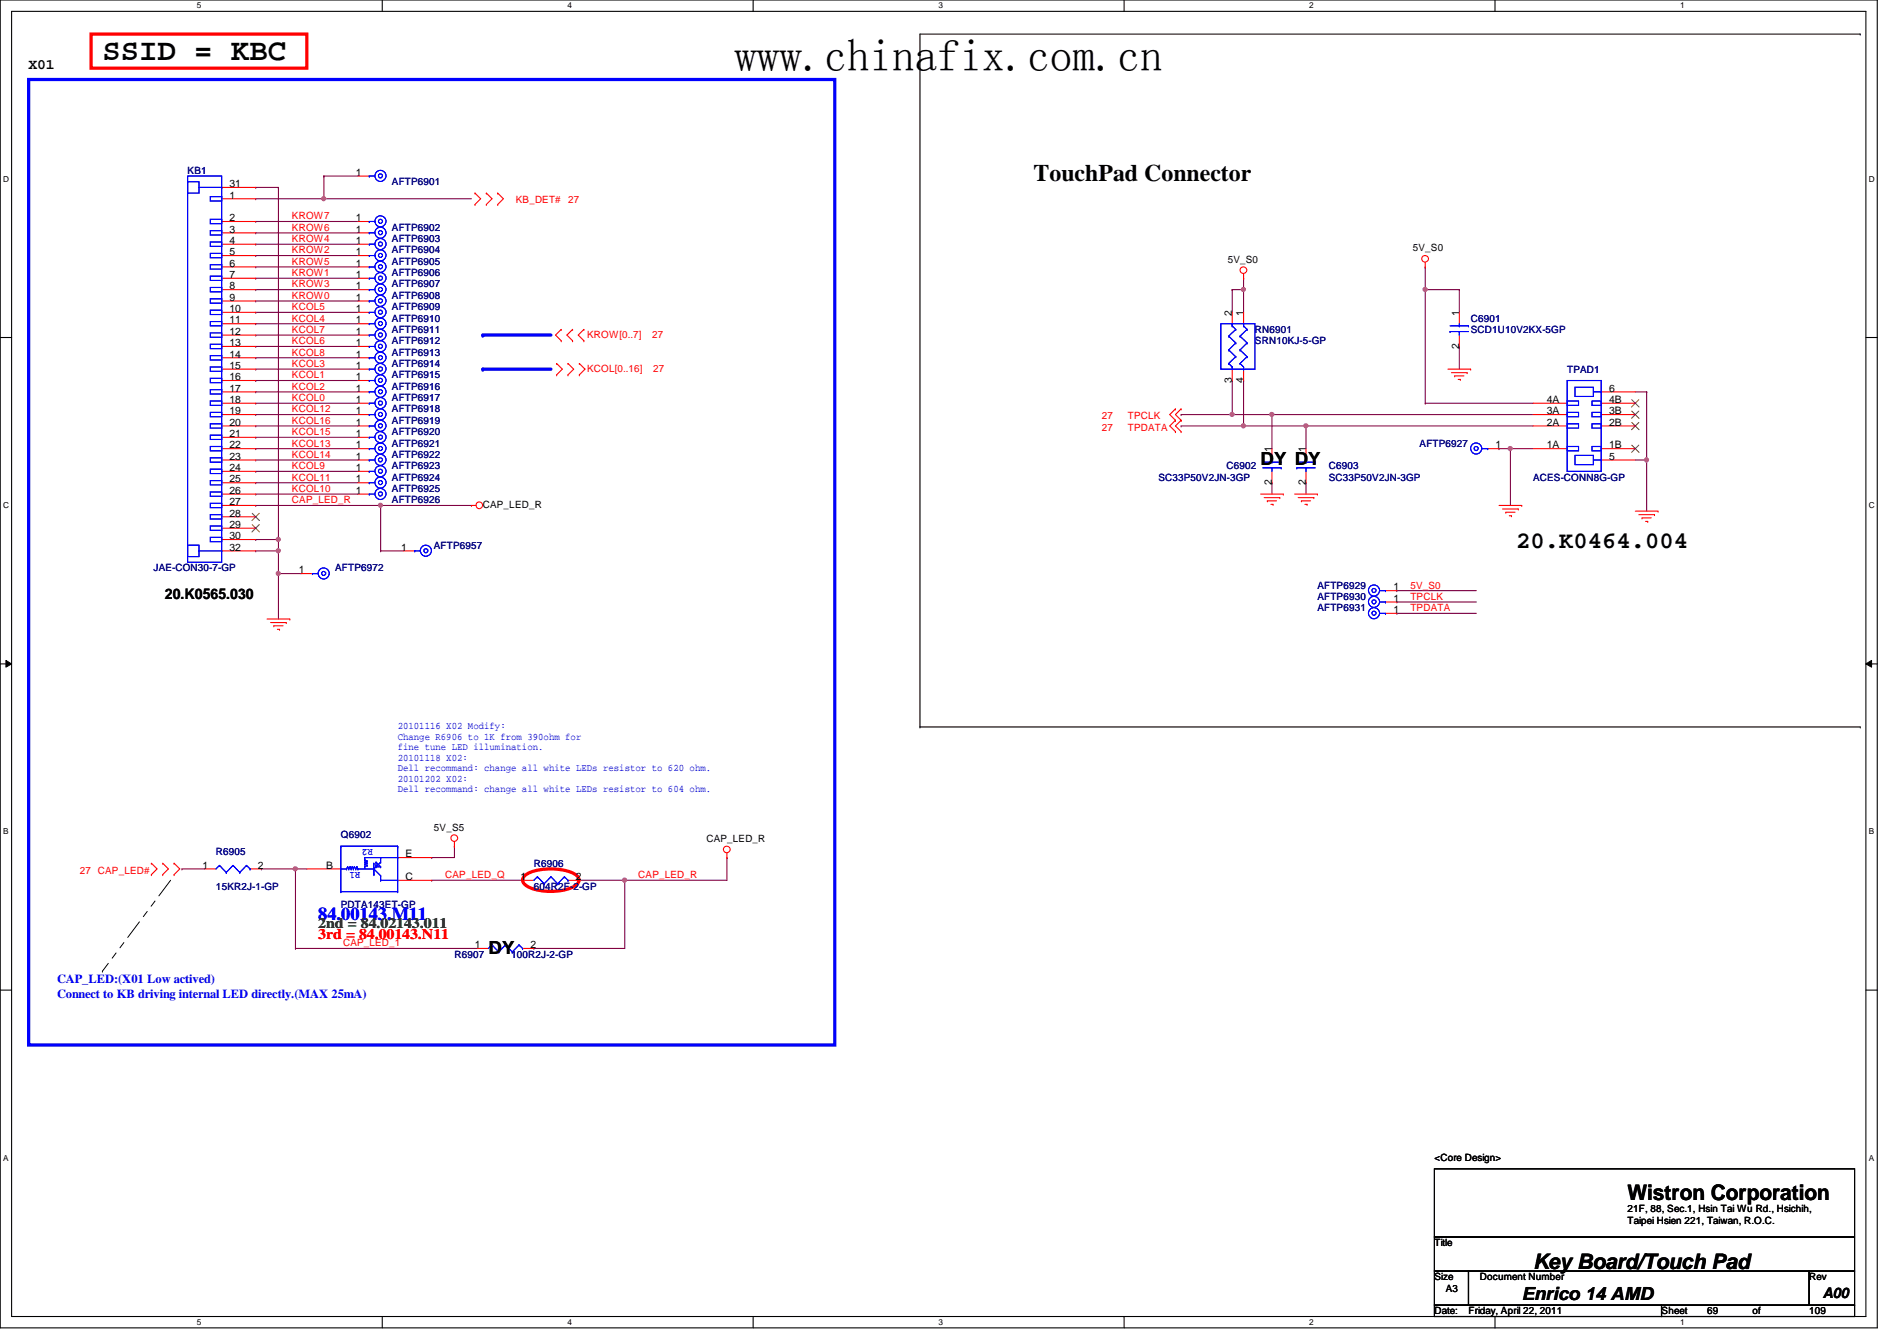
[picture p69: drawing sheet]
<svg xmlns="http://www.w3.org/2000/svg" width="297mm" height="210mm" viewBox="0 0 297 210" stroke-linecap="round" stroke-linejoin="round" font-family="sans-serif">
<defs><g id="words">
<text font-size="7.1" x="115" y="11.1">www.chinafix.com.cn</text>
<text font-size="4.8" x="16" y="9.4">SSID = KBC</text>
<g font-size="3.7">
<text x="161.8" y="28.3">TouchPad Connector</text>
<text x="237.4" y="85.9">20.K0464.004</text>
</g>
<g font-size="3.3">
<text x="254.8" y="187.9">Wistron Corporation</text>
<text x="240.1" y="198.6">Key Board/Touch Pad</text>
</g>
<g font-size="2.8">
<text x="197.4" y="72.9">DY DY</text>
<text x="76.5" y="149.3">DY</text>
<text x="238.3" y="203.5">Enrico 14 AMD</text>
</g>
<text font-size="2.8" fill="#00f" x="49.8" y="143.9">84.00143.M11</text>
<g font-size="2.3">
<text x="4.5" y="10.8">X01</text>
<text x="25.8" y="93.7">20.K0565.030</text>
<text x="285.4" y="203.2">A00</text>
</g>
<text font-size="2.3" fill="#008000" x="49.8" y="145.2">2nd = 84.02143.011</text>
<text font-size="2.3" fill="#f00" x="49.8" y="147">3rd = 84.00143.N11</text>
<g font-size="1.9" fill="#00f">
<text x="8.9" y="153.8">CAP_LED:(X01 Low actived)</text>
<text x="8.9" y="156.2">Connect to KB driving internal LED directly.(MAX 25mA)</text>
</g>
<g font-size="1.6" fill="#000080">
<text x="29.4" y="27.2">KB1</text>
<text x="61.4" y="29">AFTP6901</text>
<text x="61.4" y="41.4">AFTP6905</text>
<text x="61.4" y="36.1">AFTP6902</text>
<text x="61.4" y="37.9">AFTP6903</text>
<text x="61.4" y="39.7">AFTP6904</text>
<text x="61.4" y="45">AFTP6907</text>
<text x="61.4" y="46.8">AFTP6908</text>
<text x="61.4" y="43.2">AFTP6906</text>
<text x="61.4" y="52.1">AFTP6911</text>
<text x="61.4" y="48.6">AFTP6909</text>
<text x="61.4" y="53.9">AFTP6912</text>
<text x="61.4" y="50.3">AFTP6910</text>
<text x="196.5" y="52.1">RN6901</text>
<text x="196.5" y="53.9">SRN10KJ-5-GP</text>
<text x="230.3" y="50.3">C6901</text>
<text x="230.3" y="52.1">SCD1U10V2KX-5GP</text>
<text x="61.4" y="59.2">AFTP6915</text>
<text x="61.4" y="55.7">AFTP6913</text>
<text x="61.4" y="57.4">AFTP6914</text>
<text x="245.4" y="58.3">TPAD1</text>
<text x="61.4" y="62.8">AFTP6917</text>
<text x="61.4" y="64.6">AFTP6918</text>
<text x="61.4" y="61">AFTP6916</text>
<text x="61.4" y="66.3">AFTP6919</text>
<text x="61.4" y="71.7">AFTP6922</text>
<text x="61.4" y="68.1">AFTP6920</text>
<text x="61.4" y="69.9">AFTP6921</text>
<text x="222.3" y="69.9">AFTP6927</text>
<text x="61.4" y="75.2">AFTP6924</text>
<text x="61.4" y="77">AFTP6925</text>
<text x="61.4" y="73.4">AFTP6923</text>
<text x="181.4" y="75.2">SC33P50V2JN-3GP</text>
<text x="192.1" y="73.4">C6902</text>
<text x="208.1" y="73.4">C6903</text>
<text x="208.1" y="75.2">SC33P50V2JN-3GP</text>
<text x="240.1" y="75.2">ACES-CONN8G-GP</text>
<text x="61.4" y="78.8">AFTP6926</text>
<text x="24" y="89.5">JAE-CON30-7-GP</text>
<text x="52.5" y="89.5">AFTP6972</text>
<text x="67.9" y="85.9">AFTP6957</text>
<text x="206.3" y="93.9">AFTP6930</text>
<text x="206.3" y="92.1">AFTP6929</text>
<text x="206.3" y="95.7">AFTP6931</text>
<text x="53.4" y="131.2">Q6902</text>
<text x="33.8" y="133.9">R6905</text>
<text x="83.6" y="135.7">R6906</text>
<text x="33.8" y="139.2">15KR2J-1-GP</text>
<text x="53.4" y="142.1">PDTA143ET-GP</text>
<text x="83.6" y="139.2">604R2F-2-GP</text>
<text x="71.2" y="149.9">R6907</text>
<text x="80" y="149.9">100R2J-2-GP</text>
</g>
<g font-size="1.6">
<text x="35.9" y="29.3">31</text>
<text x="55.7" y="27.5">1</text>
<text x="35.9" y="31.1">1</text>
<text x="35.9" y="34.6">2</text>
<text x="55.7" y="34.6">1</text>
<text x="35.9" y="36.4">3</text>
<text x="35.9" y="38.2">4</text>
<text x="35.9" y="40">5</text>
<text x="35.9" y="41.7">6</text>
<text x="55.7" y="40">1</text>
<text x="55.7" y="36.4">1</text>
<text x="55.7" y="41.7">1</text>
<text x="55.7" y="38.2">1</text>
<text x="192.2" y="41.1">5V_S0</text>
<text x="221.2" y="39.3">5V_S0</text>
<text x="35.9" y="43.5">7</text>
<text x="35.9" y="45.3">8</text>
<text x="35.9" y="47.1">9</text>
<text x="55.7" y="47.1">1</text>
<text x="55.7" y="43.5">1</text>
<text x="55.7" y="45.3">1</text>
<text x="35.9" y="48.9">10</text>
<text x="35.9" y="50.6">11</text>
<text x="35.9" y="52.4">12</text>
<text x="55.7" y="50.6">1</text>
<text x="55.7" y="52.4">1</text>
<text x="55.7" y="48.9">1</text>
<text x="192.9" y="49.4" transform="rotate(-90 192.9 49.4)">2</text>
<text x="194.7" y="49.4" transform="rotate(-90 194.7 49.4)">1</text>
<text x="228.5" y="49.4" transform="rotate(-90 228.5 49.4)">1</text>
<text x="35.9" y="54.2">13</text>
<text x="35.9" y="56">14</text>
<text x="35.9" y="57.7">15</text>
<text x="35.9" y="59.5">16</text>
<text x="55.7" y="57.7">1</text>
<text x="55.7" y="54.2">1</text>
<text x="55.7" y="59.5">1</text>
<text x="55.7" y="56">1</text>
<text x="192.9" y="59.9" transform="rotate(-90 192.9 59.9)">3</text>
<text x="194.7" y="59.9" transform="rotate(-90 194.7 59.9)">4</text>
<text x="228.5" y="54.6" transform="rotate(-90 228.5 54.6)">2</text>
<text x="35.9" y="61.3">17</text>
<text x="35.9" y="63.1">18</text>
<text x="35.9" y="64.9">19</text>
<text x="55.7" y="64.9">1</text>
<text x="55.7" y="61.3">1</text>
<text x="55.7" y="63.1">1</text>
<text x="242.2" y="64.9">3A</text>
<text x="242.2" y="63.1">4A</text>
<text x="252" y="64.9">3B</text>
<text x="252" y="63.1">4B</text>
<text x="252" y="61.3">6</text>
<text x="35.9" y="66.6">20</text>
<text x="35.9" y="68.4">21</text>
<text x="35.9" y="70.2">22</text>
<text x="35.9" y="72">23</text>
<text x="55.7" y="70.2">1</text>
<text x="55.7" y="66.6">1</text>
<text x="55.7" y="72">1</text>
<text x="55.7" y="68.4">1</text>
<text x="199.1" y="70.8" transform="rotate(-90 199.1 70.8)">1</text>
<text x="204.5" y="70.8" transform="rotate(-90 204.5 70.8)">1</text>
<text x="234.2" y="70.2">1</text>
<text x="242.2" y="70.2">1A</text>
<text x="242.2" y="66.6">2A</text>
<text x="252" y="72">5</text>
<text x="252" y="70.2">1B</text>
<text x="252" y="66.6">2B</text>
<text x="35.9" y="73.7">24</text>
<text x="35.9" y="75.5">25</text>
<text x="35.9" y="77.3">26</text>
<text x="55.7" y="77.3">1</text>
<text x="55.7" y="73.7">1</text>
<text x="55.7" y="75.5">1</text>
<text x="199.1" y="75.9" transform="rotate(-90 199.1 75.9)">2</text>
<text x="204.5" y="75.9" transform="rotate(-90 204.5 75.9)">2</text>
<text x="35.9" y="79.1">27</text>
<text x="35.9" y="80.9">28</text>
<text x="35.9" y="82.6">29</text>
<text x="75.6" y="79.5">CAP_LED_R</text>
<text x="35.9" y="84.4">30</text>
<text x="35.9" y="86.2">32</text>
<text x="46.8" y="89.7">1</text>
<text x="62.8" y="86.2">1</text>
<text x="218.2" y="94.2">1</text>
<text x="218.2" y="92.4">1</text>
<text x="218.2" y="96">1</text>
<text x="67.9" y="130">5V_S5</text>
<text x="110.6" y="131.8">CAP_LED_R</text>
<text x="31.7" y="136">1</text>
<text x="40.4" y="136">2</text>
<text x="51.1" y="136">B</text>
<text x="63.5" y="134.2">E</text>
<text x="63.5" y="137.8">C</text>
<text x="81.5" y="137.8">1</text>
<text x="90.2" y="137.8">2</text>
<text x="74.4" y="148.4">1</text>
<text x="83.1" y="148.4">2</text>
<text x="224.6" y="181.7">&lt;Core Design&gt;</text>
<text x="254.8" y="189.7">21F, 88, Sec.1, Hsin Tai Wu Rd., Hsichih,</text>
<text x="254.8" y="191.6">Taipei Hsien 221, Taiwan, R.O.C.</text>
<text x="224.6" y="195.1">Title</text>
<text x="224.6" y="200.4">Size</text>
<text x="226.4" y="202.2">A3</text>
<text x="231.7" y="200.4">Document Number</text>
<text x="283.3" y="200.4">Rev</text>
<text x="224.6" y="205.7">Date:</text>
<text x="230" y="205.7">Friday, April 22, 2011</text>
<text x="260.2" y="205.7">Sheet</text>
<text x="267.3" y="205.7">69</text>
<text x="274.4" y="205.7">of</text>
<text x="283.3" y="205.7">109</text>
</g>
<g font-size="1.6" fill="#f00">
<text x="45.7" y="34.3">KROW7</text>
<text x="80.8" y="31.8">KB_DET#</text>
<text x="88.9" y="31.8">27</text>
<text x="45.7" y="41.4">KROW5</text>
<text x="45.7" y="39.7">KROW2</text>
<text x="45.7" y="37.9">KROW4</text>
<text x="45.7" y="36.1">KROW6</text>
<text x="45.7" y="46.8">KROW0</text>
<text x="45.7" y="45">KROW3</text>
<text x="45.7" y="43.2">KROW1</text>
<text x="45.7" y="50.3">KCOL4</text>
<text x="45.7" y="48.6">KCOL5</text>
<text x="45.7" y="53.9">KCOL6</text>
<text x="45.7" y="52.1">KCOL7</text>
<text x="91.9" y="52.8">KROW[0..7]</text>
<text x="102.1" y="52.8">27</text>
<text x="45.7" y="57.4">KCOL3</text>
<text x="45.7" y="55.7">KCOL8</text>
<text x="45.7" y="59.2">KCOL1</text>
<text x="91.9" y="58.2">KCOL[0..16]</text>
<text x="102.3" y="58.2">27</text>
<text x="45.7" y="64.6">KCOL12</text>
<text x="45.7" y="62.8">KCOL0</text>
<text x="45.7" y="61">KCOL2</text>
<text x="172.5" y="65.6">27</text>
<text x="176.6" y="65.6">TPCLK</text>
<text x="45.7" y="69.9">KCOL13</text>
<text x="45.7" y="68.1">KCOL15</text>
<text x="45.7" y="71.7">KCOL14</text>
<text x="45.7" y="66.3">KCOL16</text>
<text x="172.5" y="67.4">27</text>
<text x="176.6" y="67.4">TPDATA</text>
<text x="45.7" y="77">KCOL10</text>
<text x="45.7" y="75.2">KCOL11</text>
<text x="45.7" y="73.4">KCOL9</text>
<text x="45.7" y="78.8">CAP_LED_R</text>
<text x="220.8" y="95.7">TPDATA</text>
<text x="220.8" y="92.1">5V_S0</text>
<text x="220.8" y="93.9">TPCLK</text>
<text x="12.5" y="136.7">27 CAP_LED#</text>
<text x="69.7" y="137.5">CAP_LED_Q</text>
<text x="99.9" y="137.5">CAP_LED_R</text>
<text x="53.7" y="148.1">CAP_LED_1</text>
</g>
<g font-size="1.6" fill="#00f">
<text x="62.3" y="114.1">20101116 X02 Modify:</text>
<text x="62.3" y="115.8">Change R6906 to 1K from 390ohm for</text>
<text x="62.3" y="117.4">fine tune LED illumination.</text>
<text x="62.3" y="119.1">20101118 X02:</text>
<text x="62.3" y="120.7">Dell recommand: change all white LEDs resistor to 620 ohm.</text>
<text x="62.3" y="122.4">20101202 X02:</text>
<text x="62.3" y="124">Dell recommand: change all white LEDs resistor to 604 ohm.</text>
<text x="56.4" y="136.5" transform="rotate(180 56.4 136.5)">R1</text>
<text x="58.4" y="132.9" transform="rotate(180 58.4 132.9)">R2</text>
</g>
<g font-size="1.3">
<text x="30.8" y="1.3">5</text>
<text x="88.9" y="1.3">4</text>
<text x="146.9" y="1.3">3</text>
<text x="205" y="1.3">2</text>
<text x="263.1" y="1.3">1</text>
<text x=".5" y="28.4">D</text>
<text x="292.6" y="28.4">D</text>
<text x=".5" y="79.5">C</text>
<text x="292.6" y="79.5">C</text>
<text x=".5" y="130.6">B</text>
<text x="292.6" y="130.6">B</text>
<text x=".5" y="181.7">A</text>
<text x="292.6" y="181.7">A</text>
<text x="30.8" y="207.4">5</text>
<text x="88.9" y="207.4">4</text>
<text x="146.9" y="207.4">3</text>
<text x="205" y="207.4">2</text>
<text x="263.1" y="207.4">1</text>
</g>
</g></defs>
<path d="M0 0h293.9v207.8h-293.9zM1.8 1.8h290.4v204.3h-290.4z" fill="none" stroke="#000" stroke-width=".17"/>
<g fill="#fff">
<path d="M30.8 .2h.7v1.4h-.7z"/>
<path d="M30.8 206.2h.7v1.4h-.7z"/>
</g>
<path d="M59.9 0v1.8M59.9 206.1v1.7" fill="none" stroke="#000" stroke-width=".17"/>
<g fill="#fff">
<path d="M88.9 .2h.6v1.4h-.6z"/>
<path d="M88.9 206.2h.6v1.4h-.6z"/>
</g>
<path d="M117.9 0v1.8M117.9 206.1v1.7" fill="none" stroke="#000" stroke-width=".17"/>
<g fill="#fff">
<path d="M146.9 .2h.7v1.4h-.7z"/>
<path d="M146.9 206.2h.7v1.4h-.7z"/>
</g>
<path d="M176 0v1.8M176 206.1v1.7" fill="none" stroke="#000" stroke-width=".17"/>
<g fill="#fff">
<path d="M205 .2h.7v1.4h-.7z"/>
<path d="M205 206.2h.7v1.4h-.7z"/>
</g>
<path d="M234.1 0v1.8M234.1 206.1v1.7" fill="none" stroke="#000" stroke-width=".17"/>
<g fill="#fff">
<path d="M263.1 .2h.7v1.4h-.7z"/>
<path d="M263.1 206.2h.7v1.4h-.7z"/>
<path d="M.5 27.3h.9v1.4h-.9z"/>
<path d="M292.6 27.3h.9v1.4h-.9z"/>
<path d="M.5 78.4h.9v1.4h-.9z"/>
<path d="M292.6 78.4h.9v1.4h-.9z"/>
</g>
<path d="M0 52.8h1.8M292.2 52.8h1.7" fill="none" stroke="#000" stroke-width=".17"/>
<g fill="#fff">
<path d="M.5 129.5h.8v1.3h-.8z"/>
<path d="M292.6 129.5h.8v1.3h-.8z"/>
</g>
<path d="M0 103.9h1.8M292.2 103.9h1.7" fill="none" stroke="#000" stroke-width=".17"/>
<path d="M.9 103.4l.9 .5-.9 .5zM292.2 103.9l.9-.5v1z" fill="#000"/>
<path d="M.9 103.4l.9 .5-.9 .5zM292.2 103.9l.9-.5v1z" fill="none" stroke="#000" stroke-width=".16"/>
<g fill="#fff">
<path d="M.5 180.5h.8v1.4h-.8z"/>
<path d="M292.6 180.5h.8v1.4h-.8z"/>
</g>
<path d="M0 155h1.8M292.2 155h1.7" fill="none" stroke="#000" stroke-width=".17"/>
<path d="M223.2 45.3h.1M223.2 45.3v17.8M218.7 96h.1M218.7 92.5h.1M218.7 94.2h.1M218.7 96h12.5M218.7 92.5h12.5M218.7 94.2h12.5" fill="none" stroke="#800040" stroke-width=".17"/>
<circle cx="223.1" cy="45.3" r=".32" fill="#f0f"/>
<circle cx="223.1" cy="45.3" r=".32" fill="none" stroke="#f0f" stroke-width=".17"/>
<g fill="none" stroke="#800040" stroke-width=".17">
<path d="M223.2 41.8h.1M223.2 45.3h.1M223.2 41.8v3.5M223.2 45.3h5.3M228.5 54.2h.1M228.5 45.3h.1M228.5 45.3v3.6M228.5 54.2v3.6M223.2 63.1h.1M223.2 63.1h16.9M234.7 70.2h.1M234.7 70.2h5.4"/>
<path d="M236.5 70.2h.1M236.5 70.2v8.9"/>
</g>
<circle cx="236.5" cy="70.2" r=".32" fill="#f0f"/>
<circle cx="236.5" cy="70.2" r=".32" fill="none" stroke="#f0f" stroke-width=".17"/>
<path d="M257.8 72h.1M257.8 72v8" fill="none" stroke="#800040" stroke-width=".17"/>
<circle cx="257.8" cy="72" r=".32" fill="#f0f"/>
<circle cx="257.8" cy="72" r=".32" fill="none" stroke="#f0f" stroke-width=".17"/>
<path d="M40 50.7h.1M40 50.7h16M40 70.2h.1M40 70.2h16M43.6 86.2h.1M43.6 86.2v3.6" fill="none" stroke="#800040" stroke-width=".17"/>
<circle cx="43.6" cy="86.2" r=".32" fill="#f0f"/>
<circle cx="43.6" cy="86.2" r=".32" fill="none" stroke="#f0f" stroke-width=".17"/>
<g fill="none" stroke="#800040" stroke-width=".17">
<path d="M40 34.7h.1M40 29.3h.1M40 34.7h16M40 29.3h3.6M40 57.8h.1M40 41.8h.1M40 57.8h16M40 41.8h16M40 77.3h.1M40 64.9h.1M40 77.3h16M40 64.9h16"/>
<path d="M43.6 84.5h.1M43.6 84.5v1.7"/>
</g>
<circle cx="43.6" cy="84.4" r=".32" fill="#f0f"/>
<circle cx="43.6" cy="84.4" r=".32" fill="none" stroke="#f0f" stroke-width=".17"/>
<path d="M50.7 27.6h.1M50.7 31.1h.1M50.7 27.6h5.3M50.7 31.1h23.1M40 48.9h.1M40 48.9h16M43.6 89.8h.1M43.6 89.8h3.6" fill="none" stroke="#800040" stroke-width=".17"/>
<circle cx="50.7" cy="31.1" r=".32" fill="#f0f"/>
<circle cx="50.7" cy="31.1" r=".32" fill="none" stroke="#f0f" stroke-width=".17"/>
<path d="M40 56h.1M40 56h16M40 75.6h.1M40 75.6h16M43.6 89.8h.1M43.6 89.8v7.1" fill="none" stroke="#800040" stroke-width=".17"/>
<circle cx="43.6" cy="89.8" r=".32" fill="#f0f"/>
<circle cx="43.6" cy="89.8" r=".32" fill="none" stroke="#f0f" stroke-width=".17"/>
<path d="M40 40h.1M40 47.1h.1M40 40h16M40 47.1h16M40 63.1h.1M40 63.1h16M59.6 79.1h.1M59.6 79.1h14.2M40 84.5h.1M40 84.5h3.6" fill="none" stroke="#800040" stroke-width=".17"/>
<circle cx="59.6" cy="79.1" r=".32" fill="#f0f"/>
<circle cx="59.6" cy="79.1" r=".32" fill="none" stroke="#f0f" stroke-width=".17"/>
<g fill="none" stroke="#800040" stroke-width=".17">
<path d="M40 38.2h.1M40 38.2h16M40 54.2h.1M40 45.3h.1M40 54.2h16M40 45.3h16M40 73.8h.1M40 61.3h.1M40 68.5h.1M40 73.8h16M40 61.3h16M40 68.5h16"/>
<path d="M40 86.2h.1M40 86.2h3.6"/>
</g>
<path d="M75.6 52.4h10.7" fill="none" stroke="#00f" stroke-width=".51"/>
<circle cx="75.6" cy="52.4" r=".25" fill="#00f"/>
<path d="M75.6 57.8h10.7" fill="none" stroke="#00f" stroke-width=".51"/>
<circle cx="75.6" cy="57.8" r=".25" fill="#00f"/>
<g fill="none" stroke="#800040" stroke-width=".17">
<path d="M40 31.1h.1M40 36.4h.1M40 36.4h16M43.6 29.3h.1M43.6 29.3v55.2M50.7 27.6h.1M50.7 27.6v3.5h-10.7M40 52.4h.1M40 59.6h.1M40 43.6h.1M40 52.4h16M40 59.6h16"/>
<path d="M40 43.6h16M40 72h.1M40 66.7h.1M40 79.1h.1M40 72h16M40 66.7h16M40 79.1h19.6M59.6 79.1h.1M59.6 79.1v7.1M59.6 86.2h.1M59.6 86.2h3.6M28.5 136h.1"/>
<path d="M28.5 136h3.5M97.8 137.8h.1M97.8 137.8v10.7h-14.2M83.6 148.5h.1"/>
</g>
<circle cx="97.8" cy="137.8" r=".32" fill="#f0f"/>
<circle cx="97.8" cy="137.8" r=".32" fill="none" stroke="#f0f" stroke-width=".17"/>
<path d="M46.3 136h.1M46.3 136h1.7M67.6 134.2h.1M67.6 137.8h.1M67.6 137.8h14.2M71.2 132.5h.1M71.2 132.5v1.7h-3.6M90.7 137.8h.1M90.7 137.8h23.1M97.8 137.8h.1" fill="none" stroke="#800040" stroke-width=".17"/>
<circle cx="46.2" cy="136" r=".32" fill="#f0f"/>
<circle cx="46.2" cy="136" r=".32" fill="none" stroke="#f0f" stroke-width=".17"/>
<g fill="none" stroke="#800040" stroke-width=".17">
<path d="M192.9 59.6h.1M192.9 45.3h.1M192.9 45.3v3.6M192.9 59.6v5.3M192.9 45.3h1.8M194.7 59.6h.1M194.7 45.3h.1M194.7 45.3v3.6M194.7 59.6v7.1M256.1 61.3h1.7M256.1 72h1.7M257.8 61.3h.1"/>
<path d="M257.8 72h.1M257.8 61.3v10.7M40.9 136h.1M40.9 136h5.4M46.3 136h.1M46.3 136v12.5M113.8 134.2h.1M113.8 134.2v3.6M46.3 148.5h.1M46.3 148.5h28.4"/>
</g>
<circle cx="194.7" cy="45.3" r=".32" fill="#f0f"/>
<circle cx="194.7" cy="45.3" r=".32" fill="none" stroke="#f0f" stroke-width=".17"/>
<g fill="none" stroke="#800040" stroke-width=".17">
<path d="M194.7 43.6h.1M194.7 43.6v1.7M184.9 66.7h.1M184.9 64.9h.1M184.9 66.7h9.8M184.9 64.9h14.3M192.9 64.9h.1M199.2 64.9h.1M199.2 75.6h.1M199.2 64.9v5.3M199.2 75.6v1.7M204.5 66.7h.1"/>
<path d="M204.5 75.6h.1M204.5 66.7v3.5M204.5 75.6v1.7"/>
</g>
<circle cx="192.9" cy="64.9" r=".32" fill="#f0f"/>
<circle cx="192.9" cy="64.9" r=".32" fill="none" stroke="#f0f" stroke-width=".17"/>
<path d="M194.7 66.7h.1M194.7 66.7h9.8" fill="none" stroke="#800040" stroke-width=".17"/>
<circle cx="194.7" cy="66.6" r=".32" fill="#f0f"/>
<circle cx="194.7" cy="66.6" r=".32" fill="none" stroke="#f0f" stroke-width=".17"/>
<path d="M204.5 66.7h.1M204.5 66.7h35.6" fill="none" stroke="#800040" stroke-width=".17"/>
<circle cx="204.5" cy="66.6" r=".32" fill="#f0f"/>
<circle cx="204.5" cy="66.6" r=".32" fill="none" stroke="#f0f" stroke-width=".17"/>
<path d="M199.2 64.9h.1M199.2 64.9h40.9" fill="none" stroke="#800040" stroke-width=".17"/>
<circle cx="199.1" cy="64.9" r=".32" fill="#f0f"/>
<circle cx="199.1" cy="64.9" r=".32" fill="none" stroke="#f0f" stroke-width=".17"/>
<g fill="none" stroke="#f00" stroke-width=".17">
<path d="M34.7 34.7h5.3M34.7 36.4h5.3M34.7 31.1h5.3M34.7 38.2h5.3M34.7 29.3h5.3M56 27.6h1.8M56 34.7h1.8M56 36.4h1.8M56 38.2h1.8M74.4 32h.1M74.4 30.2h.1M74.4 30.2l.9 .9-.9 .9"/>
<path d="M76.2 30.2h.1M76.2 32h.1M76.2 30.2l.8 .9-.8 .9M77.9 32h.1M77.9 30.2h.1M77.9 30.2l.9 .9-.9 .9M34.7 57.8h5.3M34.7 54.2h5.3M34.7 50.7h5.3M34.7 47.1h5.3M34.7 43.6h5.3M34.7 40h5.3"/>
<path d="M34.7 59.6h5.3M34.7 56h5.3M34.7 52.4h5.3M34.7 48.9h5.3M34.7 45.3h5.3M34.7 41.8h5.3M56 57.8h1.8M56 54.2h1.8M56 50.7h1.8M56 47.1h1.8M56 43.6h1.8M56 40h1.8"/>
<path d="M56 59.6h1.8M56 56h1.8M56 52.4h1.8M56 48.9h1.8M56 45.3h1.8M56 41.8h1.8M87.2 58.7h.1M87.2 56.9h.1M87.2 56.9l.8 .9-.8 .9M87.9 53.3h.1M87.9 51.6h.1M87.9 51.6l-.9 .8 .9 .9"/>
<path d="M88.9 56.9h.1M88.9 58.7h.1M88.9 56.9l.9 .9-.9 .9M89.7 51.6h.1M89.7 53.3h.1M89.7 51.6l-.9 .8 .9 .9M90.7 58.7h.1M90.7 56.9h.1M90.7 56.9l.9 .9-.9 .9M91.4 53.3h.1M91.4 51.6h.1M91.4 51.6l-.9 .8 .9 .9"/>
<path d="M192.9 48.9v1.8M192.9 57.8v1.8M194.7 43.6h.1M194.7 42.8v.8M194.7 48.9v1.8M194.7 57.8v1.8M223.2 41.8h.1M223.2 41.1v.7M226.7 57.8h3.6M227.3 58.3h2.4M227.8 58.8h.1M227.8 58.8h1.4"/>
<path d="M228.3 59.4h.4M228.5 48.9v1.8M228.5 52.4v1.8M228.7 59.4h.1M229.7 58.3h.1M230.3 57.8h.1M34.7 79.1h5.3M34.7 77.3h5.3M34.7 64.9h5.3M34.7 61.3h5.3M34.7 73.8h5.3M34.7 70.2h5.3"/>
<path d="M34.7 66.7h5.3M34.7 63.1h5.3M34.7 72h5.3M34.7 75.6h5.3M34.7 68.5h5.3M56 77.3h1.8M56 64.9h1.8M56 61.3h1.8M56 73.8h1.8M56 70.2h1.8M56 66.7h1.8M56 63.1h1.8"/>
<path d="M56 72h1.8M56 75.6h1.8M56 68.5h1.8M73.8 79.1h.1M73.8 79.1h.7M184.1 64h.1M184.1 65.8h.1M184.1 67.6h.1M184.1 64l-.9 .9 .9 .9M184.1 65.8l-.9 .9 .9 .9M184.9 64h.1M184.9 65.8h.1"/>
<path d="M184.9 67.6h.1M184.9 64l-.8 .9 .8 .9M184.9 65.8l-.8 .9 .8 .9M197.4 77.3h3.5M197.9 77.9h2.5M198.4 78.4h.1M198.4 78.4h1.5M199 78.9h.3M199.2 70.2v1.8M199.2 73.8v1.8M199.3 78.9h.1M200.4 77.9h.1"/>
<path d="M200.9 77.3h.1M202.7 77.3h3.6M203.3 77.9h2.4M203.8 78.4h.1M203.8 78.4h1.4M204.3 78.9h.4M204.5 70.2v1.8M204.5 73.8v1.8M204.7 78.9h.1M205.7 77.9h.1M206.3 77.3h.1M232.9 70.2h1.8"/>
<path d="M234.7 79.1h3.6M235.3 79.7h2.4M237.7 79.7h.1M238.3 79.1h.1M240.1 64.9h5.3M240.1 70.2h5.3M240.1 66.7h5.3M240.1 63.1h5.3M250.7 64.9h5.4M250.7 61.3h5.4M250.7 70.2h5.4M250.7 66.7h5.4"/>
<path d="M250.7 63.1h5.4M250.7 72h5.4M34.7 86.2h5.3M34.7 80.9h5.3M34.7 82.7h5.3M34.7 84.5h5.3M41.8 96.9h3.6M42.4 97.4h2.4M42.9 98h.1M42.9 98h1.4M43.4 98.5h.4M43.8 98.5h.1"/>
<path d="M44.8 97.4h.1M45.4 96.9h.1M47.2 89.8h1.7M63.2 86.2h1.7M216.9 94.2h1.8M216.9 92.5h1.8M216.9 96h1.8M235.8 80.2h.1M235.8 80.2h1.4M236.3 80.7h.4M236.7 80.7h.1M256.1 80h3.5"/>
<path d="M256.6 80.6h2.5M257.1 81.1h.1M257.1 81.1h1.5M257.7 81.6h.3M258 81.6h.1M259.1 80.6h.1M259.6 80h.1M23.7 136.9h.1M23.7 135.1h.1M23.7 135.1l.9 .9-.9 .9M25.5 135.1h.1M25.5 136.9h.1"/>
<path d="M25.5 135.1l.9 .9-.9 .9M27.3 136.9h.1M27.3 135.1h.1M27.3 135.1l.8 .9-.8 .9M32 136h1.8M39.2 136h1.7M48 136h5.4M62.3 137.8h5.3M62.3 134.2h5.3M71.2 132.5h.1M71.2 131.7v.8M81.8 137.8h1.8"/>
<path d="M88.9 137.8h1.8M113.8 134.2h.1M113.8 133.5v.7M74.7 148.5h1.8M81.8 148.5h1.8"/>
<circle cx="194.7" cy="42.3" r=".52"/>
<circle cx="223.2" cy="40.5" r=".52"/>
<circle cx="75" cy="79.1" r=".52"/>
<circle cx="71.1" cy="131.2" r=".52"/>
<circle cx="113.8" cy="133" r=".52"/>
</g>
<path d="M291.3 5.3h.1M291.3 5.3h-147.2v108.5M144.1 113.8h.1M144.1 113.8h147.2M291.3 113.8h.1M224.6 183h65.8v10.6h-65.8zM224.6 193.6h65.8v5.4h-65.8zM224.6 199h5.3v5.3h-5.3zM229.9 199h53.4v5.3h-53.4zM283.3 199h7.1v5.3h-7.1zM224.6 204.3h35.6v1.8h-35.6zM260.2 204.3h30.2v1.8h-30.2z" fill="none" stroke="#000" stroke-width=".17"/>
<path d="M14.3 5.3h33.7v5.4h-33.7zM82.2 137.1a8.2 8.2 0 0 1 6.5-.8 2.92 2.92 0 0 1 1.9 1.1 1.03 1.03 0 0 1-.7 1.3 9 9 0 0 1-7.3 0 1 1 0 0 1-.4-1.6z" fill="none" stroke="#f00" stroke-width=".51"/>
<path d="M4.5 12.4h126.2v151.2h-126.2z" fill="none" stroke="#00f" stroke-width=".51"/>
<path d="M26.7 137.8l-10.7 14.2M16 152h.1" fill="none" stroke="#000" stroke-width=".16" stroke-dasharray="3 1 1 1 1 1"/>
<g fill="none" stroke="#00f" stroke-width=".17">
<path d="M29.4 27.6h5.3v60.4h-5.3zM29.4 28.4h1.8v1.8h-1.8zM31.2 29.3h3.5M32.9 34.3h1.8v.7h-1.8zM32.9 36.1h1.8v.7h-1.8zM32.9 37.9h1.8v.7h-1.8zM32.9 39.7h1.8v.6h-1.8zM32.9 30.8h1.8v.7h-1.8zM34.7 29.3h.1M57.8 27.6h.1M57.8 34.7h.1M57.8 36.4h.1"/>
<path d="M57.8 38.2h.1M57.8 27.6h.9M57.8 34.7h.9M57.8 36.4h.9M57.8 38.2h.9M32.9 41.4h1.8v.7h-1.8zM32.9 43.2h1.8v.7h-1.8zM32.9 45h1.8v.7h-1.8zM32.9 46.8h1.8v.7h-1.8zM32.9 59.2h1.8v.7h-1.8zM32.9 57.4h1.8v.7h-1.8zM32.9 55.7h1.8v.6h-1.8z"/>
<path d="M32.9 53.9h1.8v.7h-1.8zM32.9 52.1h1.8v.7h-1.8zM32.9 50.3h1.8v.7h-1.8zM32.9 48.6h1.8v.6h-1.8zM57.8 57.8h.1M57.8 54.2h.1M57.8 50.7h.1M57.8 47.1h.1M57.8 43.6h.1M57.8 40h.1M57.8 59.6h.1M57.8 56h.1"/>
<path d="M57.8 52.4h.1M57.8 48.9h.1M57.8 45.3h.1M57.8 41.8h.1M57.8 57.8h.9M57.8 54.2h.9M57.8 50.7h.9M57.8 47.1h.9M57.8 43.6h.9M57.8 40h.9M57.8 59.6h.9M57.8 56h.9"/>
<path d="M57.8 52.4h.9M57.8 48.9h.9M57.8 45.3h.9M57.8 41.8h.9M191.2 50.7h5.3v7.1h-5.3zM192.4 56.9h.1M192.4 54.8h.1M192.4 52.6h.1M192.4 56.9l.5 .5M192.4 54.8l1.1 1M192.4 52.6l1.1 1.1M192.9 57.4h.1"/>
<path d="M192.9 51h.1M192.9 50.7h.1M192.9 50.7v.3M192.9 57.4v.4M192.9 51l.6 .6M193.5 55.8h.1M193.5 53.7h.1M193.5 51.6h.1M193.5 55.8l-1.1 1.1M193.5 53.7l-1.1 1.1M193.5 51.6l-1.1 1M194.2 52.6h.1"/>
<path d="M194.2 54.8h.1M194.2 56.9h.1M194.2 52.6l1.1 1.1M194.2 54.8l1.1 1M194.2 56.9l.5 .5M194.7 51h.1M194.7 57.4h.1M194.7 57.8h.1M194.7 50.7v.3M194.7 57.4v.4M194.7 51l.6 .6M195.3 51.6h.1"/>
<path d="M195.3 53.7h.1M195.3 55.8h.1M195.3 51.6l-1.1 1M195.3 53.7l-1.1 1.1M195.3 55.8l-1.1 1.1M227.1 51.9h.1M227.1 51h2.8M227.1 51.9h2.8M228.5 51h.1M228.5 51.9h.1M228.5 50.7v.3M228.5 51.9v.5"/>
<path d="M229.9 51h.1M245.4 59.6h5.3v14.2h-5.3zM32.9 62.8h1.8v.7h-1.8zM32.9 61h1.8v.7h-1.8zM32.9 78.8h1.8v.7h-1.8zM32.9 77h1.8v.7h-1.8zM32.9 75.2h1.8v.7h-1.8zM32.9 73.4h1.8v.7h-1.8zM32.9 71.7h1.8v.6h-1.8zM32.9 69.9h1.8v.7h-1.8zM32.9 68.1h1.8v.7h-1.8zM32.9 66.3h1.8v.7h-1.8z"/>
<path d="M32.9 64.6h1.8v.6h-1.8zM57.8 64.9h.1M57.8 61.3h.1M57.8 77.3h.1M57.8 73.8h.1M57.8 70.2h.1M57.8 66.7h.1M57.8 63.1h.1M57.8 75.6h.1M57.8 72h.1M57.8 68.5h.1M57.8 64.9h.9"/>
<path d="M57.8 61.3h.9M57.8 77.3h.9M57.8 73.8h.9M57.8 70.2h.9M57.8 66.7h.9M57.8 63.1h.9M57.8 72h.9M57.8 75.6h.9M57.8 68.5h.9M197.7 72.3h.1M197.7 72.3h2.9M197.7 73.2h2.9"/>
<path d="M199.2 72.3h.1M199.2 73.2h.1M199.2 72v.3M199.2 73.2v.6M200.6 73.2h.1M203.1 73.2h.1M203.1 72.3h2.8M203.1 73.2h2.8M204.5 72.3h.1M204.5 73.2h.1M204.5 72v.3M204.5 73.2v.6"/>
<path d="M205.9 72.3h.1M232.1 70.2h.8M232.9 70.2h.1M245.4 66.3h1.8v.7h-1.8zM245.4 64.6h1.8v.6h-1.8zM245.4 62.8h1.8v.7h-1.8zM245.4 69.9h1.8v.7h-1.8zM246.6 60.6h2.9v1.5h-2.9zM246.6 71.3h2.9v1.4h-2.9zM249.3 69.9h1.4v.7h-1.4zM249.3 66.3h1.4v.7h-1.4zM249.3 64.6h1.4v.6h-1.4z"/>
<path d="M249.3 62.8h1.4v.7h-1.4zM249.5 61.3h1.2M249.5 72h1.2M250.7 72h.1M250.7 61.3h.1M29.4 85.3h1.8v1.8h-1.8zM31.2 86.2h3.5M32.9 84.1h1.8v.7h-1.8zM32.9 82.3h1.8v.7h-1.8zM32.9 80.6h1.8v.6h-1.8zM34.7 86.2h.1M48.9 89.8h.1"/>
<path d="M48.9 89.8h.9M64.9 86.2h.1M64.9 86.2h.9M216.1 94.2h.8M216.1 92.5h.8M216.1 96h.8M216.9 94.2h.1M216.9 92.5h.1M216.9 96h.1M34.4 135.5h.1M34.4 135.5l-.6 .5M34.4 135.5l1 1.1"/>
<path d="M35.4 136.6h.1M36.5 135.5h.1M36.5 135.5l-1.1 1.1M36.5 135.5l1 1.1M37.5 136.6h.1M38.6 135.5h.1M38.6 135.5l-1.1 1.1M38.6 135.5l.6 .5M39.2 136h.1M53.4 132.5h.1M53.4 139.6h.1M53.4 136h.9"/>
<path d="M53.4 132.5h8.9M53.4 132.5v7.1M53.4 139.6h8.9M54.3 136h.1M54.4 135.7h.1M54.4 135.7l-.1 .3M54.4 135.7l.2 .3M54.6 136h.1M54.8 135.7h.1M54.8 135.7l-.2 .3M54.8 135.7l.2 .3M55 136h.1"/>
<path d="M55.2 135.7h.1M55.2 135.7l-.2 .3M55.2 135.7l.1 .3M55.3 136h.1M55.5 135.7h.1M55.5 135.7l-.2 .3M55.5 135.7l.2 .3M55.7 136h.1M55.9 135.7h.1M55.9 135.7l-.2 .3M55.9 135.7l.1 .3M56 136h.1"/>
<path d="M56 136h2.5M57.1 135.7h.1M57.1 135.3h.1M57.1 135h.1M57.1 134.6h.1M57.1 134.2h.1M57.1 134.2h5.2M57.1 134.2v.4M57.1 135.7v.3M57.1 135.3l.4 .2M57.1 135l.4 .1M57.1 134.6l.4 .2"/>
<path d="M57.5 135.5h.1M57.5 135.1h.1M57.5 134.8h.1M57.5 135.5l-.4 .2M57.5 135.1l-.4 .2M57.5 134.8l-.4 .2M58.5 136h.1M58.5 136.9h.1M58.5 135.1h.1M58.5 135.1v1.8M58.5 136l1.1 1.1M58.9 135h.1"/>
<path d="M58.9 135.5h.1M58.9 135.7h.1M58.9 135.7h.7M58.9 135l.7 .7M58.9 135v.7M59.6 135h.1M59.6 134.2h.1M59.6 137.1h.1M59.6 137.8h.1M59.6 135.7h.1M59.6 135l-1.1 1M59.6 134.2v.8"/>
<path d="M59.6 137.1v.7M59.6 137.8h2.7M62.3 134.2h.1M62.3 137.8h.1M62.3 132.6h.1M62.3 132.5h.1M62.3 139.6h.1M62.3 132.5v7.1M84.2 137.2h.1M84.2 137.2l-.6 .6M84.2 137.2l1 1.1M85.2 138.3h.1"/>
<path d="M86.3 137.2h.1M86.3 137.2l-1.1 1.1M86.3 137.2l1 1.1M87.3 138.3h.1M88.4 137.2h.1M88.4 137.2l-1.1 1.1M88.4 137.2l.5 .6M88.9 137.8h.1M77 147.9h.1M77 147.9l-.5 .6M77 147.9l1.1 1.1M78.1 149h.1"/>
<path d="M79.2 147.9h.1M79.2 147.9l-1.1 1.1M79.2 147.9l1 1.1M80.2 149h.1M81.3 147.9h.1M81.3 147.9l-1.1 1.1M81.3 147.9l.5 .6M81.8 148.5h.1"/>
<circle cx="59.6" cy="27.5" r=".32"/>
<circle cx="59.6" cy="34.6" r=".32"/>
<circle cx="59.6" cy="40" r=".32"/>
<circle cx="59.6" cy="36.4" r=".32"/>
<circle cx="59.6" cy="38.2" r=".32"/>
<circle cx="59.6" cy="27.5" r=".87"/>
<circle cx="59.6" cy="34.6" r=".87"/>
<circle cx="59.6" cy="36.4" r=".87"/>
<circle cx="59.6" cy="40" r=".87"/>
<circle cx="59.6" cy="38.2" r=".87"/>
<circle cx="59.6" cy="45.3" r=".32"/>
<circle cx="59.6" cy="52.4" r=".32"/>
<circle cx="59.6" cy="48.9" r=".32"/>
<circle cx="59.6" cy="41.8" r=".32"/>
<circle cx="59.6" cy="56" r=".32"/>
<circle cx="59.6" cy="50.6" r=".32"/>
<circle cx="59.6" cy="47.1" r=".32"/>
<circle cx="59.6" cy="43.5" r=".32"/>
<circle cx="59.6" cy="59.5" r=".32"/>
<circle cx="59.6" cy="54.2" r=".32"/>
<circle cx="59.6" cy="57.8" r=".32"/>
<circle cx="59.6" cy="59.5" r=".87"/>
<circle cx="59.6" cy="57.8" r=".87"/>
<circle cx="59.6" cy="54.2" r=".87"/>
<circle cx="59.6" cy="56" r=".87"/>
<circle cx="59.6" cy="45.3" r=".87"/>
<circle cx="59.6" cy="43.5" r=".87"/>
<circle cx="59.6" cy="52.4" r=".87"/>
<circle cx="59.6" cy="48.9" r=".87"/>
<circle cx="59.6" cy="50.6" r=".87"/>
<circle cx="59.6" cy="41.8" r=".87"/>
<circle cx="59.6" cy="47.1" r=".87"/>
<circle cx="59.6" cy="68.4" r=".32"/>
<circle cx="59.6" cy="73.8" r=".32"/>
<circle cx="59.6" cy="66.6" r=".32"/>
<circle cx="59.6" cy="70.2" r=".32"/>
<circle cx="59.6" cy="63.1" r=".32"/>
<circle cx="59.6" cy="61.3" r=".32"/>
<circle cx="59.6" cy="77.3" r=".32"/>
<circle cx="59.6" cy="64.9" r=".32"/>
<circle cx="59.6" cy="75.5" r=".32"/>
<circle cx="59.6" cy="72" r=".32"/>
<circle cx="59.6" cy="77.3" r=".87"/>
<circle cx="59.6" cy="70.2" r=".87"/>
<circle cx="59.6" cy="72" r=".87"/>
<circle cx="59.6" cy="63.1" r=".87"/>
<circle cx="59.6" cy="61.3" r=".87"/>
<circle cx="59.6" cy="73.8" r=".87"/>
<circle cx="59.6" cy="66.6" r=".87"/>
<circle cx="59.6" cy="75.5" r=".87"/>
<circle cx="59.6" cy="68.4" r=".87"/>
<circle cx="59.6" cy="64.9" r=".87"/>
<circle cx="231.1" cy="70.2" r=".32"/>
<circle cx="231.1" cy="70.2" r=".87"/>
<circle cx="50.7" cy="89.8" r=".32"/>
<circle cx="50.7" cy="89.8" r=".87"/>
<circle cx="66.7" cy="86.2" r=".32"/>
<circle cx="66.7" cy="86.2" r=".87"/>
<circle cx="215.1" cy="96" r=".32"/>
<circle cx="215.1" cy="94.2" r=".32"/>
<circle cx="215.1" cy="92.4" r=".32"/>
<circle cx="215.1" cy="94.2" r=".87"/>
<circle cx="215.1" cy="96" r=".87"/>
<circle cx="215.1" cy="92.4" r=".87"/>
</g>
<path d="M255.5 69.7l1.2 1.1M255.5 66.1l1.2 1.2M255.5 64.3l1.2 1.2M255.5 62.6l1.2 1.1M256.6 69.7l-1.1 1.1M256.6 66.1l-1.1 1.2M256.6 64.3l-1.1 1.2M256.6 62.6l-1.1 1.1M39.5 80.3l1.1 1.2M39.5 82.1l1.1 1.2M40.6 80.3l-1.2 1.2M40.6 82.1l-1.2 1.2" fill="none" stroke="#804000" stroke-width=".16"/>
<circle cx="223.1" cy="45.3" r=".32" fill="#f0f"/>
<circle cx="223.1" cy="45.3" r=".32" fill="none" stroke="#f0f" stroke-width=".17"/>
<circle cx="236.5" cy="70.2" r=".32" fill="#f0f"/>
<circle cx="236.5" cy="70.2" r=".32" fill="none" stroke="#f0f" stroke-width=".17"/>
<circle cx="257.8" cy="72" r=".32" fill="#f0f"/>
<circle cx="257.8" cy="72" r=".32" fill="none" stroke="#f0f" stroke-width=".17"/>
<circle cx="43.6" cy="86.2" r=".32" fill="#f0f"/>
<circle cx="43.6" cy="86.2" r=".32" fill="none" stroke="#f0f" stroke-width=".17"/>
<circle cx="43.6" cy="84.4" r=".32" fill="#f0f"/>
<circle cx="43.6" cy="84.4" r=".32" fill="none" stroke="#f0f" stroke-width=".17"/>
<circle cx="50.7" cy="31.1" r=".32" fill="#f0f"/>
<circle cx="50.7" cy="31.1" r=".32" fill="none" stroke="#f0f" stroke-width=".17"/>
<circle cx="43.6" cy="89.8" r=".32" fill="#f0f"/>
<circle cx="43.6" cy="89.8" r=".32" fill="none" stroke="#f0f" stroke-width=".17"/>
<circle cx="59.6" cy="79.1" r=".32" fill="#f0f"/>
<circle cx="59.6" cy="79.1" r=".32" fill="none" stroke="#f0f" stroke-width=".17"/>
<circle cx="97.8" cy="137.8" r=".32" fill="#f0f"/>
<circle cx="97.8" cy="137.8" r=".32" fill="none" stroke="#f0f" stroke-width=".17"/>
<circle cx="46.2" cy="136" r=".32" fill="#f0f"/>
<circle cx="46.2" cy="136" r=".32" fill="none" stroke="#f0f" stroke-width=".17"/>
<circle cx="194.7" cy="45.3" r=".32" fill="#f0f"/>
<circle cx="194.7" cy="45.3" r=".32" fill="none" stroke="#f0f" stroke-width=".17"/>
<circle cx="192.9" cy="64.9" r=".32" fill="#f0f"/>
<circle cx="192.9" cy="64.9" r=".32" fill="none" stroke="#f0f" stroke-width=".17"/>
<circle cx="194.7" cy="66.6" r=".32" fill="#f0f"/>
<circle cx="194.7" cy="66.6" r=".32" fill="none" stroke="#f0f" stroke-width=".17"/>
<circle cx="204.5" cy="66.6" r=".32" fill="#f0f"/>
<circle cx="204.5" cy="66.6" r=".32" fill="none" stroke="#f0f" stroke-width=".17"/>
<circle cx="199.1" cy="64.9" r=".32" fill="#f0f"/>
<circle cx="199.1" cy="64.9" r=".32" fill="none" stroke="#f0f" stroke-width=".17"/>
<use href="#words"/>
</svg>
